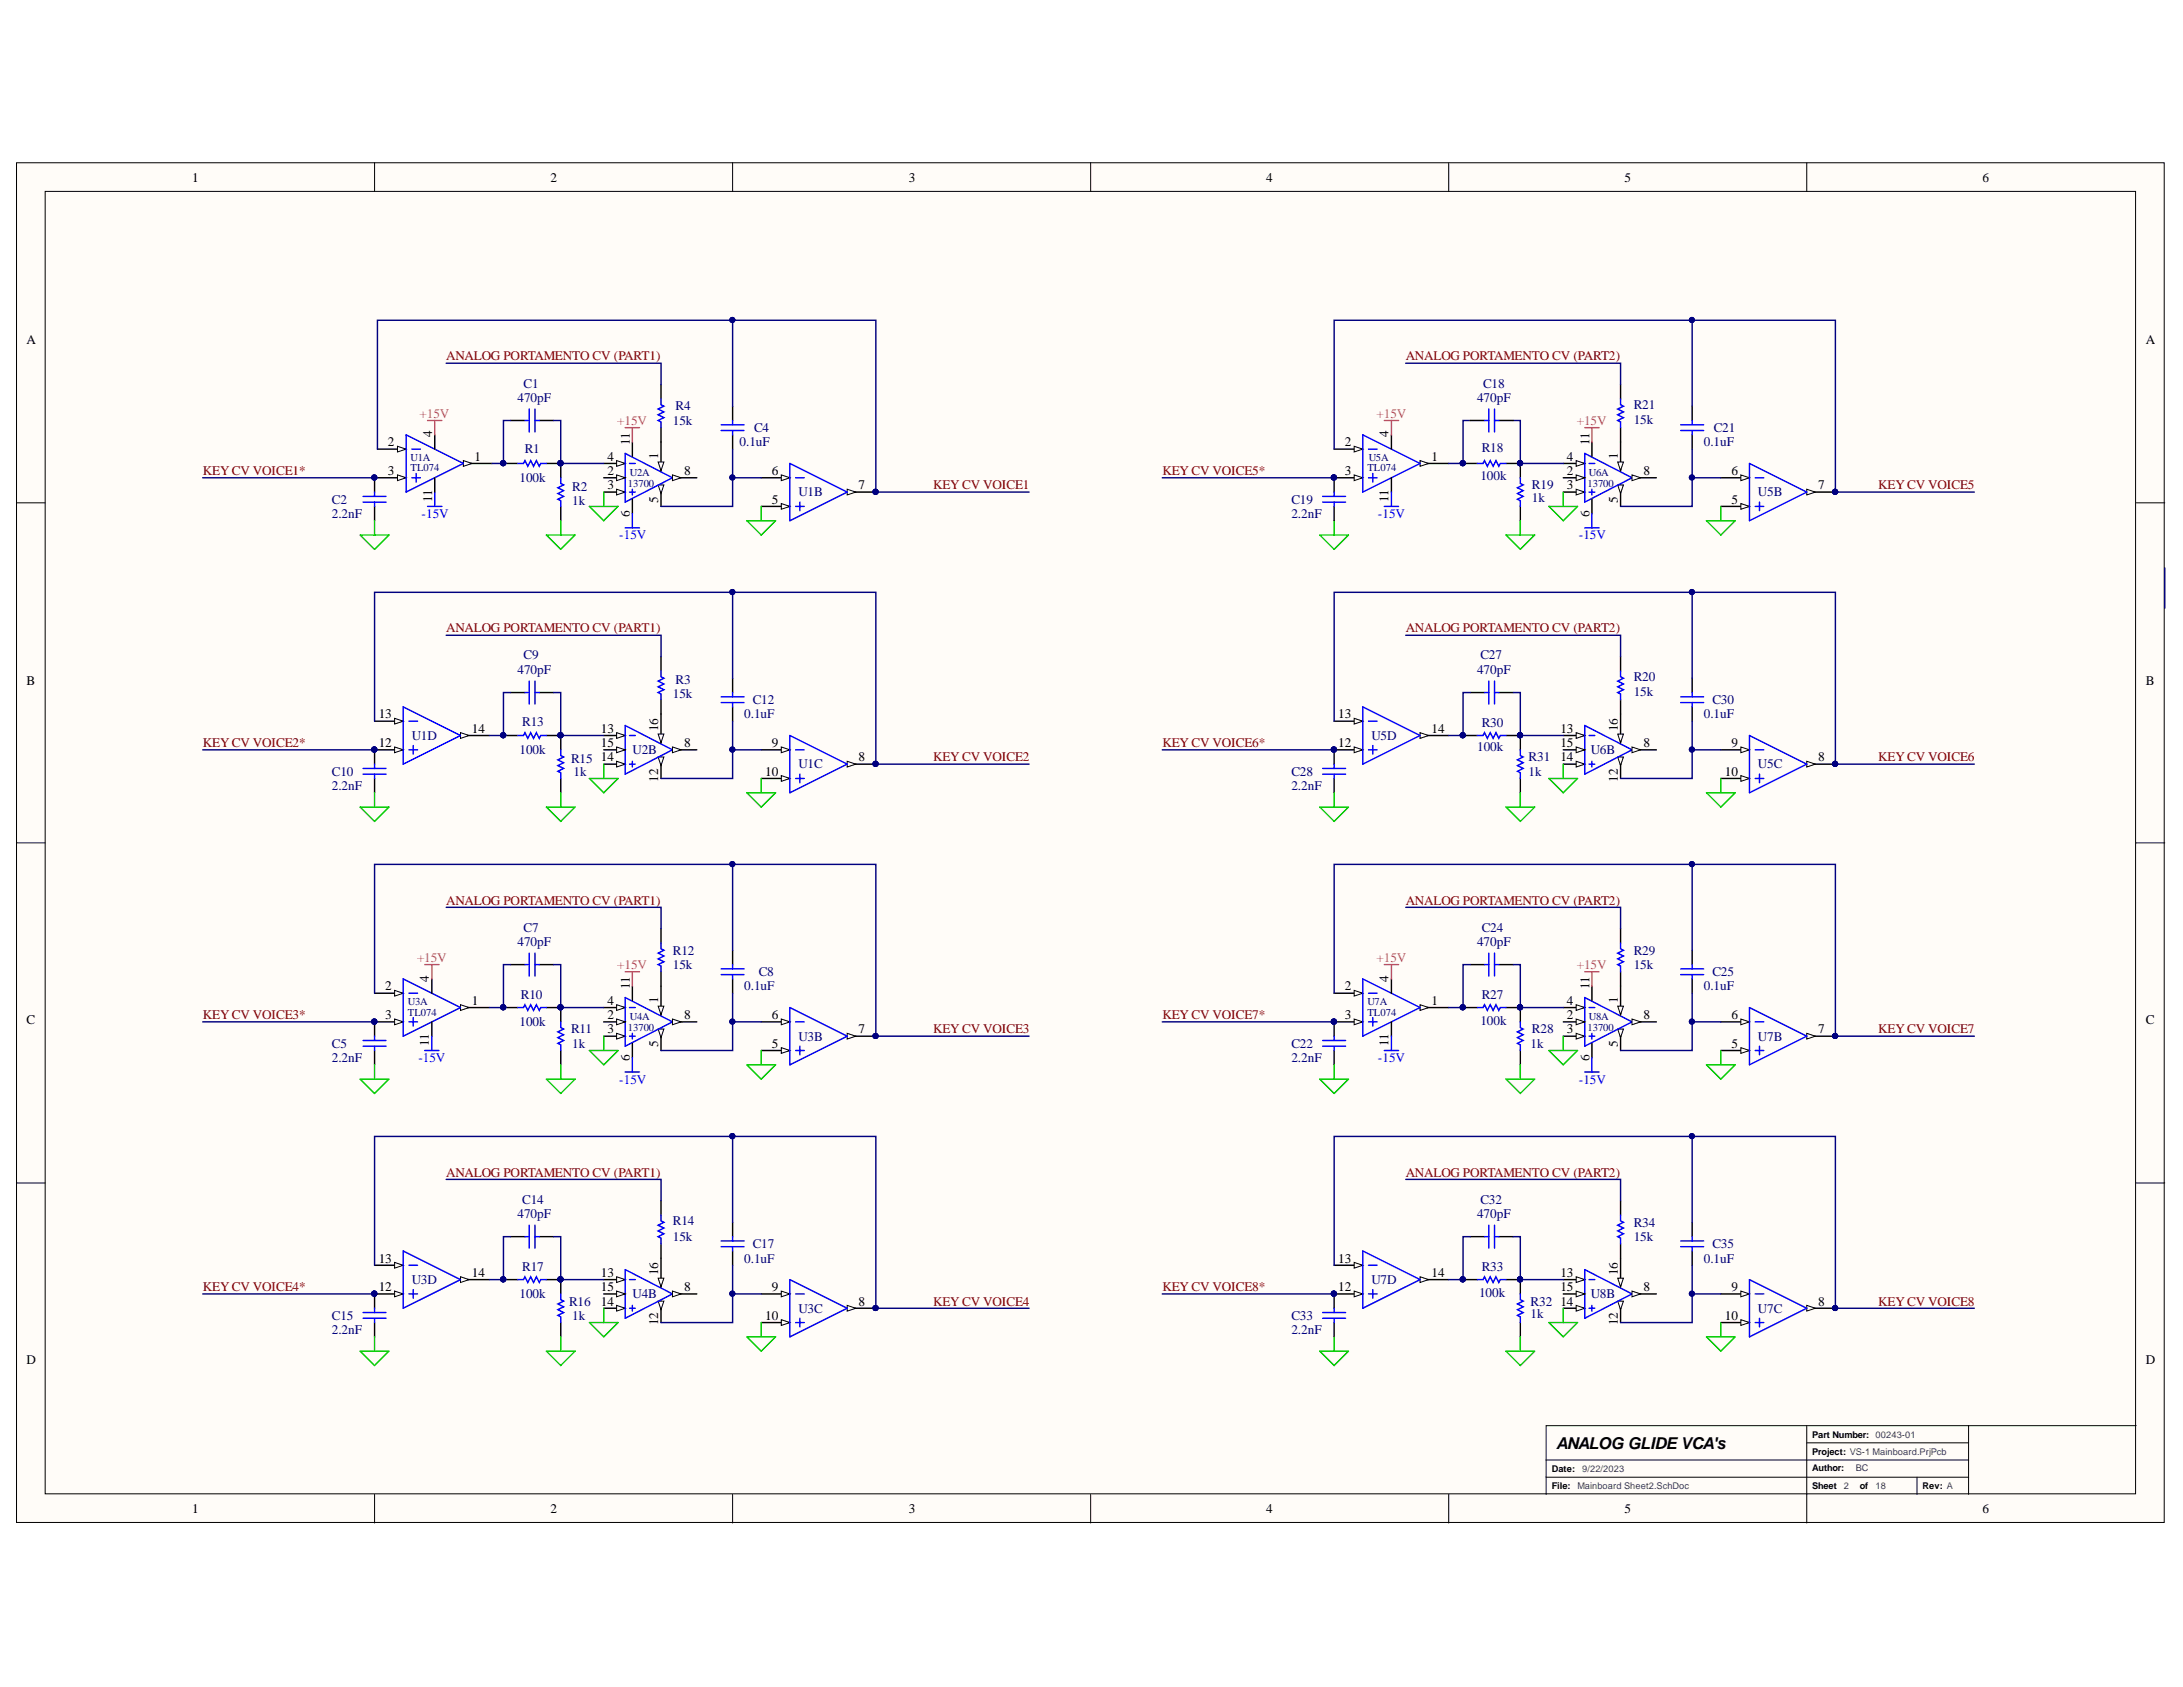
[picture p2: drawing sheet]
<svg xmlns="http://www.w3.org/2000/svg" width="279mm" height="216mm" viewBox="0 0 279 216" stroke-linecap="round" stroke-linejoin="round" font-family="sans-serif">
<defs><g id="words">
<text font-size="2.1" x="199.2" y="185.5">ANALOG GLIDEVCA's</text>
<g font-size="1.7">
<text x="24.6" y="23.3">1</text>
<text x="70.5" y="23.3">2</text>
<text x="116.3" y="23.3">3</text>
<text x="162.1" y="23.3">4</text>
<text x="207.9" y="23.3">5</text>
<text x="253.8" y="23.3">6</text>
<text x="3.4" y="44.1">A</text>
<text x="274.7" y="44.1">A</text>
<text x="49.7" y="57.1">2</text>
<text x="55.3" y="56" transform="rotate(-90 55.3 56)">4</text>
<text x="60.7" y="58.9">1</text>
<text x="77.7" y="58.9">4</text>
<text x="80.6" y="56.9" transform="rotate(-90 80.6 56.9)">11</text>
<text x="84.2" y="58.8" transform="rotate(-90 84.2 58.8)">1</text>
<text x="172.1" y="57.1">2</text>
<text x="177.7" y="56" transform="rotate(-90 177.7 56)">4</text>
<text x="183.2" y="58.9">1</text>
<text x="200.6" y="58.9">4</text>
<text x="203.4" y="56.9" transform="rotate(-90 203.4 56.9)">11</text>
<text x="207.1" y="58.8" transform="rotate(-90 207.1 58.8)">1</text>
<text x="49.7" y="60.8">3</text>
<text x="55.3" y="64.2" transform="rotate(-90 55.3 64.2)">11</text>
<text x="77.7" y="62.6">3</text>
<text x="77.7" y="60.8">2</text>
<text x="84.2" y="64.4" transform="rotate(-90 84.2 64.4)">5</text>
<text x="87.5" y="60.8">8</text>
<text x="98.8" y="60.8">6</text>
<text x="98.8" y="64.4">5</text>
<text x="109.9" y="62.6">7</text>
<text x="172.1" y="60.8">3</text>
<text x="177.7" y="64.2" transform="rotate(-90 177.7 64.2)">11</text>
<text x="200.6" y="62.6">3</text>
<text x="200.6" y="60.8">2</text>
<text x="207.1" y="64.4" transform="rotate(-90 207.1 64.4)">5</text>
<text x="210.4" y="60.8">8</text>
<text x="221.6" y="60.8">6</text>
<text x="221.6" y="64.4">5</text>
<text x="232.7" y="62.6">7</text>
<text x="80.6" y="66.2" transform="rotate(-90 80.6 66.2)">6</text>
<text x="203.4" y="66.2" transform="rotate(-90 203.4 66.2)">6</text>
<text x="3.4" y="87.6">B</text>
<text x="274.7" y="87.6">B</text>
<text x="48.5" y="91.9">13</text>
<text x="48.5" y="95.6">12</text>
<text x="60.4" y="93.8">14</text>
<text x="76.9" y="93.8">13</text>
<text x="76.9" y="95.6">15</text>
<text x="84.2" y="93.6" transform="rotate(-90 84.2 93.6)">16</text>
<text x="87.5" y="95.6">8</text>
<text x="98.8" y="95.6">9</text>
<text x="171.3" y="91.9">13</text>
<text x="171.3" y="95.6">12</text>
<text x="183.2" y="93.8">14</text>
<text x="199.7" y="93.8">13</text>
<text x="199.7" y="95.6">15</text>
<text x="207.1" y="93.6" transform="rotate(-90 207.1 93.6)">16</text>
<text x="210.4" y="95.6">8</text>
<text x="221.6" y="95.6">9</text>
<text x="76.9" y="97.4">14</text>
<text x="84.2" y="100" transform="rotate(-90 84.2 100)">12</text>
<text x="98" y="99.3">10</text>
<text x="109.9" y="97.4">8</text>
<text x="199.7" y="97.4">14</text>
<text x="207.1" y="100" transform="rotate(-90 207.1 100)">12</text>
<text x="220.8" y="99.3">10</text>
<text x="232.7" y="97.4">8</text>
<text x="54.9" y="125.7" transform="rotate(-90 54.9 125.7)">4</text>
<text x="177.7" y="125.7" transform="rotate(-90 177.7 125.7)">4</text>
<text x="3.4" y="131.1">C</text>
<text x="49.3" y="126.8">2</text>
<text x="49.3" y="130.4">3</text>
<text x="60.4" y="128.6">1</text>
<text x="77.7" y="128.6">4</text>
<text x="77.7" y="130.4">2</text>
<text x="80.6" y="126.6" transform="rotate(-90 80.6 126.6)">11</text>
<text x="84.2" y="128.4" transform="rotate(-90 84.2 128.4)">1</text>
<text x="87.5" y="130.4">8</text>
<text x="98.8" y="130.4">6</text>
<text x="172.1" y="126.8">2</text>
<text x="172.1" y="130.4">3</text>
<text x="183.2" y="128.6">1</text>
<text x="200.6" y="128.6">4</text>
<text x="200.6" y="130.4">2</text>
<text x="203.4" y="126.6" transform="rotate(-90 203.4 126.6)">11</text>
<text x="207.1" y="128.4" transform="rotate(-90 207.1 128.4)">1</text>
<text x="210.4" y="130.4">8</text>
<text x="221.6" y="130.4">6</text>
<text x="274.7" y="131.1">C</text>
<text x="54.9" y="133.9" transform="rotate(-90 54.9 133.9)">11</text>
<text x="77.7" y="132.3">3</text>
<text x="80.6" y="135.8" transform="rotate(-90 80.6 135.8)">6</text>
<text x="84.2" y="133.9" transform="rotate(-90 84.2 133.9)">5</text>
<text x="98.8" y="134.1">5</text>
<text x="109.9" y="132.3">7</text>
<text x="177.7" y="133.9" transform="rotate(-90 177.7 133.9)">11</text>
<text x="200.6" y="132.3">3</text>
<text x="203.4" y="135.8" transform="rotate(-90 203.4 135.8)">6</text>
<text x="207.1" y="133.9" transform="rotate(-90 207.1 133.9)">5</text>
<text x="221.6" y="134.1">5</text>
<text x="232.7" y="132.3">7</text>
<text x="48.5" y="161.6">13</text>
<text x="171.3" y="161.6">13</text>
<text x="48.5" y="165.2">12</text>
<text x="60.4" y="163.4">14</text>
<text x="76.9" y="167.1">14</text>
<text x="76.9" y="163.4">13</text>
<text x="76.9" y="165.2">15</text>
<text x="84.2" y="163.2" transform="rotate(-90 84.2 163.2)">16</text>
<text x="87.5" y="165.2">8</text>
<text x="98.8" y="165.2">9</text>
<text x="109.9" y="167.1">8</text>
<text x="171.3" y="165.2">12</text>
<text x="183.2" y="163.4">14</text>
<text x="199.7" y="167.1">14</text>
<text x="199.7" y="163.4">13</text>
<text x="199.7" y="165.2">15</text>
<text x="207.1" y="163.2" transform="rotate(-90 207.1 163.2)">16</text>
<text x="210.4" y="165.2">8</text>
<text x="221.6" y="165.2">9</text>
<text x="232.7" y="167.1">8</text>
<text x="84.2" y="169.6" transform="rotate(-90 84.2 169.6)">12</text>
<text x="98" y="168.9">10</text>
<text x="207.1" y="169.6" transform="rotate(-90 207.1 169.6)">12</text>
<text x="220.8" y="168.9">10</text>
<text x="3.4" y="174.6">D</text>
<text x="274.7" y="174.6">D</text>
<text x="24.6" y="193.6">1</text>
<text x="70.5" y="193.6">2</text>
<text x="116.3" y="193.6">3</text>
<text x="162.1" y="193.6">4</text>
<text x="207.9" y="193.6">5</text>
<text x="253.8" y="193.6">6</text>
</g>
<g font-size="1.7" fill="#800000">
<text x="57.1" y="46.1">ANALOG PORTAMENTO CV (PART1)</text>
<text x="179.9" y="46.1">ANALOG PORTAMENTO CV (PART2)</text>
<text x="26" y="60.8">KEYCV VOICE1*</text>
<text x="119.4" y="62.6">KEYCV VOICE1</text>
<text x="148.8" y="60.8">KEYCV VOICE5*</text>
<text x="240.4" y="62.6">KEYCV VOICE5</text>
<text x="57.1" y="80.9">ANALOG PORTAMENTO CV (PART1)</text>
<text x="179.9" y="80.9">ANALOG PORTAMENTO CV (PART2)</text>
<text x="26" y="95.6">KEYCV VOICE2*</text>
<text x="148.8" y="95.6">KEYCV VOICE6*</text>
<text x="119.4" y="97.4">KEYCV VOICE2</text>
<text x="240.4" y="97.4">KEYCV VOICE6</text>
<text x="57.1" y="115.8">ANALOG PORTAMENTO CV (PART1)</text>
<text x="179.9" y="115.8">ANALOG PORTAMENTO CV (PART2)</text>
<text x="26" y="130.4">KEYCV VOICE3*</text>
<text x="148.8" y="130.4">KEYCV VOICE7*</text>
<text x="119.4" y="132.3">KEYCV VOICE3</text>
<text x="240.4" y="132.3">KEYCV VOICE7</text>
<text x="57.1" y="150.6">ANALOG PORTAMENTO CV (PART1)</text>
<text x="179.9" y="150.6">ANALOG PORTAMENTO CV (PART2)</text>
<text x="26" y="165.2">KEYCV VOICE4*</text>
<text x="119.4" y="167.1">KEYCV VOICE4</text>
<text x="148.8" y="165.2">KEYCV VOICE8*</text>
<text x="240.4" y="167.1">KEYCV VOICE8</text>
</g>
<g font-size="1.7" fill="#db3381">
<text x="53.7" y="53.4">+15V</text>
<text x="176.2" y="53.4">+15V</text>
<text x="79" y="54.4">+15V</text>
<text x="201.8" y="54.4">+15V</text>
<text x="53.4" y="123.1">+15V</text>
<text x="79" y="124">+15V</text>
<text x="176.2" y="123.1">+15V</text>
<text x="201.8" y="124">+15V</text>
</g>
<g font-size="1.7" fill="#000080">
<text x="66.2" y="51.4">470pF</text>
<text x="67" y="49.6">C1</text>
<text x="86.4" y="52.5">R4</text>
<text x="189.1" y="51.4">470pF</text>
<text x="189.8" y="49.6">C18</text>
<text x="209.1" y="52.3">R21</text>
<text x="67.2" y="58">R1</text>
<text x="86.1" y="54.4">15k</text>
<text x="94.7" y="57.1">0.1uF</text>
<text x="96.5" y="55.3">C4</text>
<text x="189.6" y="57.8">R18</text>
<text x="209.1" y="54.2">15k</text>
<text x="218.1" y="57.1">0.1uF</text>
<text x="219.3" y="55.3">C21</text>
<text x="42.5" y="64.4">C2</text>
<text x="66.5" y="61.7">100k</text>
<text x="73.3" y="64.6">1k</text>
<text x="73.3" y="62.8">R2</text>
<text x="102.2" y="63.5">U1B</text>
<text x="165.3" y="64.4">C19</text>
<text x="189.5" y="61.5">100k</text>
<text x="196.1" y="64.3">1k</text>
<text x="196.1" y="62.6">R19</text>
<text x="225" y="63.5">U5B</text>
<text x="42.5" y="66.3">2.2nF</text>
<text x="165.3" y="66.3">2.2nF</text>
<text x="66.2" y="86.3">470pF</text>
<text x="67" y="84.4">C9</text>
<text x="86.1" y="89.4">15k</text>
<text x="86.4" y="87.5">R3</text>
<text x="189.1" y="86.3">470pF</text>
<text x="189.5" y="84.4">C27</text>
<text x="209.1" y="89">15k</text>
<text x="209.1" y="87.2">R20</text>
<text x="52.7" y="94.7">U1D</text>
<text x="66.8" y="92.9">R13</text>
<text x="95.2" y="91.9">0.1uF</text>
<text x="96.3" y="90.1">C12</text>
<text x="175.5" y="94.7">U5D</text>
<text x="189.6" y="93">R30</text>
<text x="218.1" y="91.9">0.1uF</text>
<text x="219.2" y="90.1">C30</text>
<text x="42.5" y="101.1">2.2nF</text>
<text x="42.5" y="99.3">C10</text>
<text x="66.5" y="96.5">100k</text>
<text x="73.1" y="97.6">R15</text>
<text x="73.4" y="99.3">1k</text>
<text x="80.9" y="96.5">U2B</text>
<text x="102.2" y="98.3">U1C</text>
<text x="165.3" y="101.1">2.2nF</text>
<text x="165.3" y="99.3">C28</text>
<text x="189.1" y="96.1">100k</text>
<text x="195.6" y="99.3">1k</text>
<text x="195.6" y="97.4">R31</text>
<text x="203.6" y="96.5">U6B</text>
<text x="225" y="98.3">U5C</text>
<text x="67" y="119.2">C7</text>
<text x="189.6" y="119.2">C24</text>
<text x="66.2" y="121.1">470pF</text>
<text x="86.1" y="124">15k</text>
<text x="86.1" y="122.2">R12</text>
<text x="97.1" y="124.9">C8</text>
<text x="189.1" y="121.1">470pF</text>
<text x="209.1" y="124">15k</text>
<text x="209.1" y="122.2">R29</text>
<text x="219.2" y="124.9">C25</text>
<text x="66.5" y="131.3">100k</text>
<text x="66.7" y="127.9">R10</text>
<text x="95.2" y="126.8">0.1uF</text>
<text x="189.5" y="131.2">100k</text>
<text x="189.6" y="127.9">R27</text>
<text x="218.1" y="126.8">0.1uF</text>
<text x="42.5" y="135.9">2.2nF</text>
<text x="42.5" y="134.1">C5</text>
<text x="73.1" y="132.3">R11</text>
<text x="73.3" y="134.1">1k</text>
<text x="102.2" y="133.2">U3B</text>
<text x="165.3" y="135.9">2.2nF</text>
<text x="165.3" y="134.1">C22</text>
<text x="195.9" y="134.1">1k</text>
<text x="196.1" y="132.3">R28</text>
<text x="225" y="133.2">U7B</text>
<text x="66.2" y="155.9">470pF</text>
<text x="66.8" y="154.1">C14</text>
<text x="189.1" y="155.9">470pF</text>
<text x="189.5" y="154.1">C32</text>
<text x="86.1" y="158.8">15k</text>
<text x="86.1" y="156.8">R14</text>
<text x="95.2" y="161.6">0.1uF</text>
<text x="96.3" y="159.7">C17</text>
<text x="209.1" y="158.8">15k</text>
<text x="209.1" y="157">R34</text>
<text x="218.1" y="161.6">0.1uF</text>
<text x="219.2" y="159.7">C35</text>
<text x="52.7" y="164.3">U3D</text>
<text x="66.5" y="166.2">100k</text>
<text x="66.8" y="162.7">R17</text>
<text x="72.8" y="167.1">R16</text>
<text x="80.9" y="166.2">U4B</text>
<text x="175.5" y="164.3">U7D</text>
<text x="189.3" y="166">100k</text>
<text x="189.6" y="162.7">R33</text>
<text x="195.9" y="167.1">R32</text>
<text x="203.6" y="166.2">U8B</text>
<text x="42.5" y="170.7">2.2nF</text>
<text x="42.5" y="168.9">C15</text>
<text x="73.3" y="168.9">1k</text>
<text x="102.2" y="168">U3C</text>
<text x="165.3" y="170.7">2.2nF</text>
<text x="165.3" y="168.9">C33</text>
<text x="195.9" y="168.7">1k</text>
<text x="225" y="168">U7C</text>
</g>
<g font-size="1.7" fill="#00f">
<text x="54" y="66.3">-15V</text>
<text x="79.3" y="69">-15V</text>
<text x="176.4" y="66.3">-15V</text>
<text x="202.1" y="69">-15V</text>
<text x="53.5" y="135.9">-15V</text>
<text x="176.4" y="135.9">-15V</text>
<text x="79.3" y="138.7">-15V</text>
<text x="202.1" y="138.7">-15V</text>
</g>
<g font-size="1.4" fill="#000080">
<text x="52.5" y="59">U1A</text>
<text x="175.2" y="59">U5A</text>
<text x="52.5" y="60.3">TL074</text>
<text x="80.4" y="62.3">13700</text>
<text x="80.6" y="60.9">U2A</text>
<text x="175" y="60.3">TL074</text>
<text x="203.2" y="62.3">13700</text>
<text x="203.3" y="60.9">U6A</text>
<text x="52.2" y="130">TL074</text>
<text x="52.2" y="128.6">U3A</text>
<text x="80.4" y="131.9">13700</text>
<text x="80.6" y="130.5">U4A</text>
<text x="175" y="130">TL074</text>
<text x="175" y="128.6">U7A</text>
<text x="203.2" y="131.9">13700</text>
<text x="203.3" y="130.5">U8A</text>
</g>
<g font-size="1.2">
<text x="231.9" y="184">Part Number: 00243-01</text>
<text x="198.6" y="188.4">Date:</text>
<text x="198.6" y="190.6">File:</text>
<text x="231.9" y="190.6">Sheet</text>
<text x="231.9" y="188.3">Author:</text>
<text x="231.9" y="186.2">Project: VS-1 Mainboard.PrjPcb</text>
<text x="238" y="190.6">of</text>
<text x="246.1" y="190.6">Rev: A</text>
</g>
<g font-size="1.2" fill="#434343">
<text x="201.9" y="190.6">Mainboard Sheet2.SchDoc</text>
<text x="202.5" y="188.4">9/22/2023</text>
<text x="236" y="190.6">2</text>
<text x="237.5" y="188.3">BC</text>
<text x="240.1" y="190.6">18</text>
</g>
</g></defs>
<g fill="#fffcf8" stroke="#000" stroke-width=".13">
<path d="M2.1 20.8h274.9v174h-274.9z"/>
<path d="M5.8 24.5h267.5v166.7h-267.5z"/>
</g>
<g fill="none" stroke="#000" stroke-width=".13">
<path d="M47.9 20.8v3.7M93.8 20.8v3.7M139.6 20.8v3.7M185.4 20.8v3.7M231.2 20.8v3.7M2.1 64.4h3.7M273.4 64.4h3.7M2.1 107.9h3.7M273.4 107.9h3.7M2.1 151.4h3.7M273.4 151.4h3.7M47.9 191.3v3.6"/>
<path d="M93.8 191.3v3.6M139.6 191.3v3.6M185.4 191.3v3.6M197.9 189.1h54.1M197.9 186.9h54.1M231.2 182.5v12.4M231.2 184.7h20.8M245.4 189.1v2.2M252 182.5h-54.1v8.8M273.4 182.5h-21.4v8.8"/>
</g>
<path d="M93.8 52v1.8M93.8 55.6v1.9M77.3 63h2.7M93.8 86.8v1.8M93.8 90.5v1.8" fill="none" stroke="#000" stroke-width=".18"/>
<path d="M92.3 55.1h2.9M92.3 54.4h2.9M93.8 53.8v.6M93.8 55.1v.5M92.3 89.9h2.9M92.3 89.2h2.9M93.8 88.6v.6M93.8 89.9v.6" fill="none" stroke="#00f" stroke-width=".18"/>
<path d="M78.9 62.6l1.1 .4-1.1 .3z" fill="#fffcf8"/>
<path d="M78.9 62.6l1.1 .4-1.1 .3z" fill="none" stroke="#000" stroke-width=".13"/>
<path d="M77.3 59.3h2.7" fill="none" stroke="#000" stroke-width=".18"/>
<path d="M78.9 58.9l1.1 .4-1.1 .4z" fill="#fffcf8"/>
<path d="M78.9 58.9l1.1 .4-1.1 .4z" fill="none" stroke="#000" stroke-width=".13"/>
<path d="M84.6 62.1v2.7" fill="none" stroke="#000" stroke-width=".18"/>
<path d="M84.2 62.1h.8l-.4 1.1z" fill="#fffcf8"/>
<path d="M84.2 62.1h.8l-.4 1.1z" fill="none" stroke="#000" stroke-width=".13"/>
<path d="M80 58l6.1 3.1-6.1 3.2z" fill="none" stroke="#00f" stroke-width=".18"/>
<path d="M77.3 61.1h2.7" fill="none" stroke="#000" stroke-width=".18"/>
<path d="M78.9 60.8l1.1 .3-1.1 .4z" fill="#fffcf8"/>
<path d="M78.9 60.8l1.1 .3-1.1 .4z" fill="none" stroke="#000" stroke-width=".13"/>
<path d="M84.6 56.6v3.6" fill="none" stroke="#000" stroke-width=".18"/>
<path d="M84.2 59.1h.8l-.4 1.1z" fill="#fffcf8"/>
<path d="M84.2 59.1h.8l-.4 1.1z" fill="none" stroke="#000" stroke-width=".13"/>
<path d="M80.6 59.3h.7M80.6 63h.7M80.9 62.6v.7" fill="none" stroke="#00f" stroke-width=".18"/>
<path d="M86.1 61.1h3.1" fill="none" stroke="#000" stroke-width=".18"/>
<path d="M86.1 60.8l1.1 .3-1.1 .4z" fill="#fffcf8"/>
<path d="M86.1 60.8l1.1 .3-1.1 .4z" fill="none" stroke="#000" stroke-width=".13"/>
<path d="M80.9 56.6v1.8M80.9 63.9v1.8M77.3 97.8h2.7" fill="none" stroke="#000" stroke-width=".18"/>
<path d="M78.9 97.4l1.1 .4-1.1 .4z" fill="#fffcf8"/>
<path d="M78.9 97.4l1.1 .4-1.1 .4z" fill="none" stroke="#000" stroke-width=".13"/>
<path d="M77.3 94.1h2.7" fill="none" stroke="#000" stroke-width=".18"/>
<path d="M78.9 93.8l1.1 .3-1.1 .4z" fill="#fffcf8"/>
<path d="M78.9 93.8l1.1 .3-1.1 .4z" fill="none" stroke="#000" stroke-width=".13"/>
<path d="M84.6 96.9v2.7" fill="none" stroke="#000" stroke-width=".18"/>
<path d="M84.2 96.9h.8l-.4 1.1z" fill="#fffcf8"/>
<path d="M84.2 96.9h.8l-.4 1.1z" fill="none" stroke="#000" stroke-width=".13"/>
<path d="M80 92.8l6.1 3.2-6.1 3.1z" fill="none" stroke="#00f" stroke-width=".18"/>
<path d="M77.3 96h2.7" fill="none" stroke="#000" stroke-width=".18"/>
<path d="M78.9 95.6l1.1 .4-1.1 .3z" fill="#fffcf8"/>
<path d="M78.9 95.6l1.1 .4-1.1 .3z" fill="none" stroke="#000" stroke-width=".13"/>
<path d="M84.6 91.4v3.6" fill="none" stroke="#000" stroke-width=".18"/>
<path d="M84.2 93.9h.8l-.4 1.1z" fill="#fffcf8"/>
<path d="M84.2 93.9h.8l-.4 1.1z" fill="none" stroke="#000" stroke-width=".13"/>
<path d="M80.6 94.1h.7M80.6 97.8h.7M80.9 97.4v.8" fill="none" stroke="#00f" stroke-width=".18"/>
<path d="M86.1 96h3.1" fill="none" stroke="#000" stroke-width=".18"/>
<path d="M86.1 95.6l1.1 .4-1.1 .3z" fill="#fffcf8"/>
<path d="M86.1 95.6l1.1 .4-1.1 .3z" fill="none" stroke="#000" stroke-width=".13"/>
<path d="M216.6 52v1.8M216.6 55.6v1.9M200.1 63h2.7M216.6 86.8v1.8M216.6 90.5v1.8" fill="none" stroke="#000" stroke-width=".18"/>
<path d="M215.1 55.1h2.9M215.1 54.4h2.9M216.6 53.8v.6M216.6 55.1v.5M215.1 89.9h2.9M215.1 89.2h2.9M216.6 88.6v.6M216.6 89.9v.6" fill="none" stroke="#00f" stroke-width=".18"/>
<path d="M201.7 62.6l1.1 .4-1.1 .3z" fill="#fffcf8"/>
<path d="M201.7 62.6l1.1 .4-1.1 .3z" fill="none" stroke="#000" stroke-width=".13"/>
<path d="M200.1 59.3h2.7" fill="none" stroke="#000" stroke-width=".18"/>
<path d="M201.7 58.9l1.1 .4-1.1 .4z" fill="#fffcf8"/>
<path d="M201.7 58.9l1.1 .4-1.1 .4z" fill="none" stroke="#000" stroke-width=".13"/>
<path d="M207.4 62.1v2.7" fill="none" stroke="#000" stroke-width=".18"/>
<path d="M207 62.1h.8l-.4 1.1z" fill="#fffcf8"/>
<path d="M207 62.1h.8l-.4 1.1z" fill="none" stroke="#000" stroke-width=".13"/>
<path d="M202.8 58l6.1 3.1-6.1 3.2z" fill="none" stroke="#00f" stroke-width=".18"/>
<path d="M200.1 61.1h2.7" fill="none" stroke="#000" stroke-width=".18"/>
<path d="M201.7 60.8l1.1 .3-1.1 .4z" fill="#fffcf8"/>
<path d="M201.7 60.8l1.1 .3-1.1 .4z" fill="none" stroke="#000" stroke-width=".13"/>
<path d="M207.4 56.6v3.6" fill="none" stroke="#000" stroke-width=".18"/>
<path d="M207 59.1h.8l-.4 1.1z" fill="#fffcf8"/>
<path d="M207 59.1h.8l-.4 1.1z" fill="none" stroke="#000" stroke-width=".13"/>
<path d="M203.4 59.3h.7M203.4 63h.7M203.7 62.6v.7" fill="none" stroke="#00f" stroke-width=".18"/>
<path d="M208.9 61.1h3.1" fill="none" stroke="#000" stroke-width=".18"/>
<path d="M208.9 60.8l1.1 .3-1.1 .4z" fill="#fffcf8"/>
<path d="M208.9 60.8l1.1 .3-1.1 .4z" fill="none" stroke="#000" stroke-width=".13"/>
<path d="M203.7 56.6v1.8M203.7 63.9v1.8M200.1 97.8h2.7" fill="none" stroke="#000" stroke-width=".18"/>
<path d="M201.7 97.4l1.1 .4-1.1 .4z" fill="#fffcf8"/>
<path d="M201.7 97.4l1.1 .4-1.1 .4z" fill="none" stroke="#000" stroke-width=".13"/>
<path d="M200.1 94.1h2.7" fill="none" stroke="#000" stroke-width=".18"/>
<path d="M201.7 93.8l1.1 .3-1.1 .4z" fill="#fffcf8"/>
<path d="M201.7 93.8l1.1 .3-1.1 .4z" fill="none" stroke="#000" stroke-width=".13"/>
<path d="M207.4 96.9v2.7" fill="none" stroke="#000" stroke-width=".18"/>
<path d="M207 96.9h.8l-.4 1.1z" fill="#fffcf8"/>
<path d="M207 96.9h.8l-.4 1.1z" fill="none" stroke="#000" stroke-width=".13"/>
<path d="M202.8 92.8l6.1 3.2-6.1 3.1z" fill="none" stroke="#00f" stroke-width=".18"/>
<path d="M200.1 96h2.7" fill="none" stroke="#000" stroke-width=".18"/>
<path d="M201.7 95.6l1.1 .4-1.1 .3z" fill="#fffcf8"/>
<path d="M201.7 95.6l1.1 .4-1.1 .3z" fill="none" stroke="#000" stroke-width=".13"/>
<path d="M207.4 91.4v3.6" fill="none" stroke="#000" stroke-width=".18"/>
<path d="M207 93.9h.8l-.4 1.1z" fill="#fffcf8"/>
<path d="M207 93.9h.8l-.4 1.1z" fill="none" stroke="#000" stroke-width=".13"/>
<path d="M203.4 94.1h.7M203.4 97.8h.7M203.7 97.4v.8" fill="none" stroke="#00f" stroke-width=".18"/>
<path d="M208.9 96h3.1" fill="none" stroke="#000" stroke-width=".18"/>
<path d="M208.9 95.6l1.1 .4-1.1 .3z" fill="#fffcf8"/>
<path d="M208.9 95.6l1.1 .4-1.1 .3z" fill="none" stroke="#000" stroke-width=".13"/>
<g fill="none" stroke="#000" stroke-width=".18">
<path d="M65.4 53.8h1.8M69 53.8h1.9M47.9 61.1v1.9M47.9 64.8v1.8M47.9 96v1.8M47.9 99.6v1.9M170.8 96v1.8M170.8 99.6v1.9M188.2 88.6h1.8M191.8 88.6h1.9M77.3 132.6h2.7M93.8 121.6v1.8"/>
<path d="M93.8 125.3v1.8M93.8 156.4v1.9M93.8 160.1v1.8"/>
</g>
<g fill="#000080" stroke="#000080" stroke-width=".13">
<circle cx="47.9" cy="95.9" r=".33"/>
<circle cx="47.9" cy="61.1" r=".33"/>
<circle cx="170.7" cy="95.9" r=".33"/>
</g>
<g fill="none" stroke="#00f" stroke-width=".18">
<path d="M67.2 53.8h.5M67.7 52.3v3M68.5 52.3v3M68.5 53.8h.5M46.5 64.3h2.9M46.5 63.5h2.9M47.9 63v.5M47.9 64.3v.5M46.5 99.1h2.9M46.5 98.3h2.9M47.9 97.8v.5M47.9 99.1v.5"/>
<path d="M169.3 99.1h2.9M169.3 98.3h2.9M170.8 97.8v.5M170.8 99.1v.5M190 88.6h.6M190.6 87.2v2.9M191.3 87.2v2.9M191.3 88.6h.5M92.3 124.7h2.9M92.3 124h2.9M93.8 123.4v.6M93.8 124.7v.6"/>
<path d="M92.3 159.5h2.9M92.3 158.8h2.9M93.8 158.3v.5M93.8 159.5v.6"/>
</g>
<path d="M78.9 132.2l1.1 .4-1.1 .4z" fill="#fffcf8"/>
<path d="M78.9 132.2l1.1 .4-1.1 .4z" fill="none" stroke="#000" stroke-width=".13"/>
<path d="M77.3 128.9h2.7" fill="none" stroke="#000" stroke-width=".18"/>
<path d="M78.9 128.6l1.1 .3-1.1 .4z" fill="#fffcf8"/>
<path d="M78.9 128.6l1.1 .3-1.1 .4z" fill="none" stroke="#000" stroke-width=".13"/>
<path d="M84.6 131.7v2.7" fill="none" stroke="#000" stroke-width=".18"/>
<path d="M84.2 131.7h.8l-.4 1.1z" fill="#fffcf8"/>
<path d="M84.2 131.7h.8l-.4 1.1z" fill="none" stroke="#000" stroke-width=".13"/>
<path d="M80 127.7l6.1 3.1-6.1 3.1z" fill="none" stroke="#00f" stroke-width=".18"/>
<path d="M77.3 130.8h2.7" fill="none" stroke="#000" stroke-width=".18"/>
<path d="M78.9 130.4l1.1 .4-1.1 .3z" fill="#fffcf8"/>
<path d="M78.9 130.4l1.1 .4-1.1 .3z" fill="none" stroke="#000" stroke-width=".13"/>
<path d="M84.6 126.2v3.7" fill="none" stroke="#000" stroke-width=".18"/>
<path d="M84.2 128.8h.8l-.4 1.1z" fill="#fffcf8"/>
<path d="M84.2 128.8h.8l-.4 1.1z" fill="none" stroke="#000" stroke-width=".13"/>
<path d="M80.6 128.9h.7M80.6 132.6h.7M80.9 132.2v.8" fill="none" stroke="#00f" stroke-width=".18"/>
<path d="M86.1 130.8h3.1" fill="none" stroke="#000" stroke-width=".18"/>
<path d="M86.1 130.4l1.1 .4-1.1 .3z" fill="#fffcf8"/>
<path d="M86.1 130.4l1.1 .4-1.1 .3z" fill="none" stroke="#000" stroke-width=".13"/>
<path d="M80.9 126.2v1.8M80.9 133.5v1.9M77.3 167.4h2.7" fill="none" stroke="#000" stroke-width=".18"/>
<path d="M78.9 167.1l1.1 .3-1.1 .4z" fill="#fffcf8"/>
<path d="M78.9 167.1l1.1 .3-1.1 .4z" fill="none" stroke="#000" stroke-width=".13"/>
<path d="M77.3 163.8h2.7" fill="none" stroke="#000" stroke-width=".18"/>
<path d="M78.9 163.4l1.1 .4-1.1 .3z" fill="#fffcf8"/>
<path d="M78.9 163.4l1.1 .4-1.1 .3z" fill="none" stroke="#000" stroke-width=".13"/>
<path d="M84.6 166.5v2.8" fill="none" stroke="#000" stroke-width=".18"/>
<path d="M84.2 166.5h.8l-.4 1.1z" fill="#fffcf8"/>
<path d="M84.2 166.5h.8l-.4 1.1z" fill="none" stroke="#000" stroke-width=".13"/>
<path d="M80 162.5l6.1 3.1-6.1 3.1z" fill="none" stroke="#00f" stroke-width=".18"/>
<path d="M77.3 165.6h2.7" fill="none" stroke="#000" stroke-width=".18"/>
<path d="M78.9 165.2l1.1 .4-1.1 .4z" fill="#fffcf8"/>
<path d="M78.9 165.2l1.1 .4-1.1 .4z" fill="none" stroke="#000" stroke-width=".13"/>
<path d="M84.6 161v3.7" fill="none" stroke="#000" stroke-width=".18"/>
<path d="M84.2 163.6h.8l-.4 1.1z" fill="#fffcf8"/>
<path d="M84.2 163.6h.8l-.4 1.1z" fill="none" stroke="#000" stroke-width=".13"/>
<path d="M80.6 163.8h.7M80.6 167.4h.7M80.9 167.1v.7" fill="none" stroke="#00f" stroke-width=".18"/>
<path d="M86.1 165.6h3.1" fill="none" stroke="#000" stroke-width=".18"/>
<path d="M86.1 165.2l1.1 .4-1.1 .4z" fill="#fffcf8"/>
<path d="M86.1 165.2l1.1 .4-1.1 .4z" fill="none" stroke="#000" stroke-width=".13"/>
<path d="M200.1 132.6h2.7M216.6 121.6v1.8M216.6 125.3v1.8M216.6 156.4v1.9M216.6 160.1v1.8" fill="none" stroke="#000" stroke-width=".18"/>
<path d="M215.1 124.7h2.9M215.1 124h2.9M216.6 123.4v.6M216.6 124.7v.6M215.1 159.5h2.9M215.1 158.8h2.9M216.6 158.3v.5M216.6 159.5v.6" fill="none" stroke="#00f" stroke-width=".18"/>
<path d="M201.7 132.2l1.1 .4-1.1 .4z" fill="#fffcf8"/>
<path d="M201.7 132.2l1.1 .4-1.1 .4z" fill="none" stroke="#000" stroke-width=".13"/>
<path d="M200.1 128.9h2.7" fill="none" stroke="#000" stroke-width=".18"/>
<path d="M201.7 128.6l1.1 .3-1.1 .4z" fill="#fffcf8"/>
<path d="M201.7 128.6l1.1 .3-1.1 .4z" fill="none" stroke="#000" stroke-width=".13"/>
<path d="M207.4 131.7v2.7" fill="none" stroke="#000" stroke-width=".18"/>
<path d="M207 131.7h.8l-.4 1.1z" fill="#fffcf8"/>
<path d="M207 131.7h.8l-.4 1.1z" fill="none" stroke="#000" stroke-width=".13"/>
<path d="M202.8 127.7l6.1 3.1-6.1 3.1z" fill="none" stroke="#00f" stroke-width=".18"/>
<path d="M200.1 130.8h2.7" fill="none" stroke="#000" stroke-width=".18"/>
<path d="M201.7 130.4l1.1 .4-1.1 .3z" fill="#fffcf8"/>
<path d="M201.7 130.4l1.1 .4-1.1 .3z" fill="none" stroke="#000" stroke-width=".13"/>
<path d="M207.4 126.2v3.7" fill="none" stroke="#000" stroke-width=".18"/>
<path d="M207 128.8h.8l-.4 1.1z" fill="#fffcf8"/>
<path d="M207 128.8h.8l-.4 1.1z" fill="none" stroke="#000" stroke-width=".13"/>
<path d="M203.4 128.9h.7M203.4 132.6h.7M203.7 132.2v.8" fill="none" stroke="#00f" stroke-width=".18"/>
<path d="M208.9 130.8h3.1" fill="none" stroke="#000" stroke-width=".18"/>
<path d="M208.9 130.4l1.1 .4-1.1 .3z" fill="#fffcf8"/>
<path d="M208.9 130.4l1.1 .4-1.1 .3z" fill="none" stroke="#000" stroke-width=".13"/>
<path d="M203.7 126.2v1.8M203.7 133.5v1.9M200.1 167.4h2.7" fill="none" stroke="#000" stroke-width=".18"/>
<path d="M201.7 167.1l1.1 .3-1.1 .4z" fill="#fffcf8"/>
<path d="M201.7 167.1l1.1 .3-1.1 .4z" fill="none" stroke="#000" stroke-width=".13"/>
<path d="M200.1 163.8h2.7" fill="none" stroke="#000" stroke-width=".18"/>
<path d="M201.7 163.4l1.1 .4-1.1 .3z" fill="#fffcf8"/>
<path d="M201.7 163.4l1.1 .4-1.1 .3z" fill="none" stroke="#000" stroke-width=".13"/>
<path d="M207.4 166.5v2.8" fill="none" stroke="#000" stroke-width=".18"/>
<path d="M207 166.5h.8l-.4 1.1z" fill="#fffcf8"/>
<path d="M207 166.5h.8l-.4 1.1z" fill="none" stroke="#000" stroke-width=".13"/>
<path d="M202.8 162.5l6.1 3.1-6.1 3.1z" fill="none" stroke="#00f" stroke-width=".18"/>
<path d="M200.1 165.6h2.7" fill="none" stroke="#000" stroke-width=".18"/>
<path d="M201.7 165.2l1.1 .4-1.1 .4z" fill="#fffcf8"/>
<path d="M201.7 165.2l1.1 .4-1.1 .4z" fill="none" stroke="#000" stroke-width=".13"/>
<path d="M207.4 161v3.7" fill="none" stroke="#000" stroke-width=".18"/>
<path d="M207 163.6h.8l-.4 1.1z" fill="#fffcf8"/>
<path d="M207 163.6h.8l-.4 1.1z" fill="none" stroke="#000" stroke-width=".13"/>
<path d="M203.4 163.8h.7M203.4 167.4h.7M203.7 167.1v.7" fill="none" stroke="#00f" stroke-width=".18"/>
<path d="M208.9 165.6h3.1" fill="none" stroke="#000" stroke-width=".18"/>
<path d="M208.9 165.2l1.1 .4-1.1 .4z" fill="#fffcf8"/>
<path d="M208.9 165.2l1.1 .4-1.1 .4z" fill="none" stroke="#000" stroke-width=".13"/>
<g fill="none" stroke="#000" stroke-width=".18">
<path d="M64.4 59.3h1.9M69.9 59.3h1.9v1.8M84.6 49.2v1.9M84.6 54.7v1.9M187.3 59.3h1.8M192.8 59.3h1.8v1.8M207.4 49.2v1.9M207.4 54.7v1.9M71.8 64.8v1.8M97.4 61.1h3.7M194.6 64.8v1.8M64.4 94.1h1.9"/>
<path d="M69.9 94.1h1.9v1.9M71.8 99.6v1.9M84.6 84.1v1.8M84.6 89.5v1.9M187.3 94.1h1.8M192.8 94.1h1.8v1.9M194.6 99.6v1.9M207.4 84.1v1.8M207.4 89.5v1.9M84.6 118.9v1.8M207.4 118.9v1.8M47.9 130.8v1.8"/>
<path d="M47.9 134.4v1.9M64.4 128.9h1.9M65.4 123.4h1.8M69 123.4h1.9M69.9 128.9h1.9v1.9M71.8 134.4v1.9M84.6 124.4v1.8M170.8 130.8v1.8M170.8 134.4v1.9M187.3 128.9h1.8M188.2 123.4h1.8M191.8 123.4h1.9"/>
<path d="M192.8 128.9h1.8v1.9M194.6 134.4v1.9M207.4 124.4v1.8M65.4 158.3h1.8M69 158.3h1.9M84.6 153.7v1.8M84.6 159.2v1.8M188.2 158.3h1.8M191.8 158.3h1.9M207.4 153.7v1.8M207.4 159.2v1.8M47.9 165.6v1.8"/>
<path d="M47.9 169.3v1.8M64.4 163.8h1.9M69.9 163.8h1.9v1.8M71.8 169.3v1.8M170.8 165.6v1.8M170.8 169.3v1.8M187.3 163.8h1.8M192.8 163.8h1.8v1.8M194.6 169.3v1.8"/>
</g>
<g fill="#000080" stroke="#000080" stroke-width=".13">
<circle cx="47.9" cy="165.6" r=".33"/>
<circle cx="47.9" cy="130.7" r=".33"/>
<circle cx="170.7" cy="130.7" r=".33"/>
<circle cx="170.7" cy="165.6" r=".33"/>
<circle cx="71.7" cy="128.9" r=".33"/>
<circle cx="71.7" cy="163.7" r=".33"/>
<circle cx="194.5" cy="59.3" r=".33"/>
<circle cx="187.2" cy="59.3" r=".33"/>
<circle cx="194.5" cy="94.1" r=".33"/>
<circle cx="187.2" cy="94.1" r=".33"/>
<circle cx="194.5" cy="128.9" r=".33"/>
<circle cx="187.2" cy="128.9" r=".33"/>
<circle cx="194.5" cy="163.7" r=".33"/>
<circle cx="64.4" cy="128.9" r=".33"/>
<circle cx="64.4" cy="163.7" r=".33"/>
<circle cx="64.4" cy="59.3" r=".33"/>
<circle cx="71.7" cy="59.3" r=".33"/>
<circle cx="64.4" cy="94.1" r=".33"/>
<circle cx="71.7" cy="94.1" r=".33"/>
<circle cx="187.2" cy="163.7" r=".33"/>
</g>
<g fill="none" stroke="#00f" stroke-width=".18">
<path d="M66.3 59.3h.7l.2-.4 .4 .8 .3-.8 .4 .8 .4-.8 .3 .8 .2-.4h.7M84.6 51.1v.7l.4 .2-.8 .3 .8 .4-.8 .4 .8 .3-.8 .4 .4 .2v.7M189.1 59.3h.7l.2-.4 .4 .8 .3-.8 .4 .8 .4-.8 .3 .8 .2-.4h.8M207.4 51.1v.7l.4 .2-.8 .3 .8 .4-.8 .4 .8 .3-.8 .4 .4 .2v.7M54.7 64.8h1.9M55.6 63v1.8M71.8 61.1v.8l.3 .2-.7 .3 .7 .4-.7 .4 .7 .3-.7 .4 .4 .2v.7M194.6 61.1v.8l.3 .2-.7 .3 .7 .4-.7 .4 .7 .3-.7 .4 .4 .2v.7M66.3 94.1h.7l.2-.3 .4 .7 .3-.7 .4 .7 .4-.7 .3 .7 .2-.4h.7M71.8 96v.7l.3 .2-.7 .3 .7 .4-.7 .4 .7 .3-.7 .4 .4 .2v.7M84.6 85.9v.7l.4 .2-.8 .4 .8 .3-.8 .4 .8 .4-.8 .3 .4 .2v.7M189.1 94.1h.7l.2-.3 .4 .7 .3-.7 .4 .7 .4-.7 .3 .7 .2-.4h.8"/>
<path d="M194.6 96v.7l.3 .2-.7 .3 .7 .4-.7 .4 .7 .3-.7 .4 .4 .2v.7M207.4 85.9v.7l.4 .2-.8 .4 .8 .3-.8 .4 .8 .4-.8 .3 .4 .2v.7M46.5 133.9h2.9M46.5 133.2h2.9M47.9 132.6v.6M47.9 133.9v.5M66.3 128.9h.7l.2-.3 .4 .7 .3-.7 .4 .7 .4-.7 .3 .7 .2-.4h.7M67.2 123.4h.5M67.7 122v2.9M68.5 122v2.9M68.5 123.4h.5M71.8 130.8v.7l.3 .2-.7 .4 .7 .3-.7 .4 .7 .4-.7 .3 .4 .2v.7"/>
<path d="M84.6 120.7v.7l.4 .2-.8 .4 .8 .3-.8 .4 .8 .4-.8 .3 .4 .2v.8M169.3 133.9h2.9M169.3 133.2h2.9M170.8 132.6v.6M170.8 133.9v.5M189.1 128.9h.7l.2-.3 .4 .7 .3-.7 .4 .7 .4-.7 .3 .7 .2-.4h.8M190 123.4h.6M190.6 122v2.9M191.3 123.4h.5M191.3 122v2.9M194.6 130.8v.7l.3 .2-.7 .4 .7 .3-.7 .4 .7 .4-.7 .3 .4 .2v.7M207.4 120.7v.7l.4 .2-.8 .4 .8 .3-.8 .4 .8 .4-.8 .3 .4 .2v.8"/>
<path d="M67.2 158.3h.5M67.7 156.8v2.9M68.5 156.8v2.9M68.5 158.3h.5M84.6 155.5v.8l.4 .1-.8 .4 .8 .4-.8 .3 .8 .4-.8 .4 .4 .1v.8M190 158.3h.6M190.6 156.8v2.9M191.3 158.3h.5M191.3 156.8v2.9M207.4 155.5v.8l.4 .1-.8 .4 .8 .4-.8 .3 .8 .4-.8 .4 .4 .1v.8M46.5 168.7h2.9M46.5 168h2.9"/>
<path d="M47.9 167.4v.6M47.9 168.7v.6M66.3 163.8h.7l.2-.4 .4 .7 .3-.7 .4 .7 .4-.7 .3 .7 .2-.3h.7M71.8 165.6v.7l.3 .2-.7 .4 .7 .3-.7 .4 .7 .4-.7 .3 .4 .2v.8M169.3 168.7h2.9M169.3 168h2.9M170.8 167.4v.6M170.8 168.7v.6M189.1 163.8h.7l.2-.4 .4 .7 .3-.7 .4 .7 .4-.7 .3 .7 .2-.3h.8M194.6 165.6v.7l.3 .2-.7 .4 .7 .3-.7 .4 .7 .4-.7 .3 .4 .2v.8"/>
</g>
<path d="M100 60.8l1.1 .3-1.1 .4z" fill="#fffcf8"/>
<path d="M100 60.8l1.1 .3-1.1 .4z" fill="none" stroke="#000" stroke-width=".13"/>
<path d="M97.4 64.8h3.7" fill="none" stroke="#000" stroke-width=".18"/>
<path d="M100 64.4l1.1 .4-1.1 .4z" fill="#fffcf8"/>
<path d="M100 64.4l1.1 .4-1.1 .4z" fill="none" stroke="#000" stroke-width=".13"/>
<path d="M108.4 63h3.7" fill="none" stroke="#000" stroke-width=".18"/>
<path d="M108.4 62.6l1.1 .4-1.1 .3z" fill="#fffcf8"/>
<path d="M108.4 62.6l1.1 .4-1.1 .3z" fill="none" stroke="#000" stroke-width=".13"/>
<circle cx="112.1" cy="62.9" r=".33" fill="#000080" stroke="#000080" stroke-width=".13"/>
<path d="M101.1 59.3l7.3 3.7-7.3 3.6zM101.8 61.1h1.1M101.8 64.8h1.1M102.4 64.3v1.1" fill="none" stroke="#00f" stroke-width=".18"/>
<path d="M48.3 57.5h3.7" fill="none" stroke="#000" stroke-width=".18"/>
<path d="M50.9 57.1l1.1 .4-1.1 .3z" fill="#fffcf8"/>
<path d="M50.9 57.1l1.1 .4-1.1 .3z" fill="none" stroke="#000" stroke-width=".13"/>
<path d="M48.3 61.1h3.7" fill="none" stroke="#000" stroke-width=".18"/>
<path d="M50.9 60.8l1.1 .3-1.1 .4z" fill="#fffcf8"/>
<path d="M50.9 60.8l1.1 .3-1.1 .4z" fill="none" stroke="#000" stroke-width=".13"/>
<path d="M59.3 59.3h3.7" fill="none" stroke="#000" stroke-width=".18"/>
<path d="M59.3 58.9l1.1 .4-1.1 .4z" fill="#fffcf8"/>
<path d="M59.3 58.9l1.1 .4-1.1 .4z" fill="none" stroke="#000" stroke-width=".13"/>
<path d="M52 55.6l7.3 3.7-7.3 3.7zM52.7 57.5h1.1M52.7 61.1h1.1M53.3 60.6v1.1" fill="none" stroke="#00f" stroke-width=".18"/>
<path d="M55.6 55.6v1.9M55.6 61.1v1.9M97.4 96h3.7" fill="none" stroke="#000" stroke-width=".18"/>
<path d="M100 95.6l1.1 .4-1.1 .3z" fill="#fffcf8"/>
<path d="M100 95.6l1.1 .4-1.1 .3z" fill="none" stroke="#000" stroke-width=".13"/>
<path d="M97.4 99.6h3.7" fill="none" stroke="#000" stroke-width=".18"/>
<path d="M100 99.3l1.1 .3-1.1 .4z" fill="#fffcf8"/>
<path d="M100 99.3l1.1 .3-1.1 .4z" fill="none" stroke="#000" stroke-width=".13"/>
<path d="M108.4 97.8h3.7" fill="none" stroke="#000" stroke-width=".18"/>
<path d="M108.4 97.4l1.1 .4-1.1 .4z" fill="#fffcf8"/>
<path d="M108.4 97.4l1.1 .4-1.1 .4z" fill="none" stroke="#000" stroke-width=".13"/>
<circle cx="112.1" cy="97.8" r=".33" fill="#000080" stroke="#000080" stroke-width=".13"/>
<path d="M101.1 94.1l7.3 3.7-7.3 3.7zM101.8 96h1.1M101.8 99.6h1.1M102.4 99.1v1.1" fill="none" stroke="#00f" stroke-width=".18"/>
<path d="M47.9 92.3h3.7" fill="none" stroke="#000" stroke-width=".18"/>
<path d="M50.5 91.9l1.1 .4-1.1 .4z" fill="#fffcf8"/>
<path d="M50.5 91.9l1.1 .4-1.1 .4z" fill="none" stroke="#000" stroke-width=".13"/>
<path d="M47.9 96h3.7" fill="none" stroke="#000" stroke-width=".18"/>
<path d="M50.5 95.6l1.1 .4-1.1 .3z" fill="#fffcf8"/>
<path d="M50.5 95.6l1.1 .4-1.1 .3z" fill="none" stroke="#000" stroke-width=".13"/>
<circle cx="47.9" cy="95.9" r=".33" fill="#000080" stroke="#000080" stroke-width=".13"/>
<path d="M58.9 94.1h3.7" fill="none" stroke="#000" stroke-width=".18"/>
<path d="M58.9 93.8l1.1 .3-1.1 .4z" fill="#fffcf8"/>
<path d="M58.9 93.8l1.1 .3-1.1 .4z" fill="none" stroke="#000" stroke-width=".13"/>
<path d="M51.6 90.5l7.3 3.6-7.3 3.7zM52.3 92.3h1.1M52.3 96h1.1M52.9 95.4v1.1" fill="none" stroke="#00f" stroke-width=".18"/>
<circle cx="47.9" cy="95.9" r=".33" fill="#000080" stroke="#000080" stroke-width=".13"/>
<path d="M97.4 130.8h3.7" fill="none" stroke="#000" stroke-width=".18"/>
<path d="M100 130.4l1.1 .4-1.1 .3z" fill="#fffcf8"/>
<path d="M100 130.4l1.1 .4-1.1 .3z" fill="none" stroke="#000" stroke-width=".13"/>
<path d="M97.4 134.4h3.7" fill="none" stroke="#000" stroke-width=".18"/>
<path d="M100 134.1l1.1 .3-1.1 .4z" fill="#fffcf8"/>
<path d="M100 134.1l1.1 .3-1.1 .4z" fill="none" stroke="#000" stroke-width=".13"/>
<path d="M108.4 132.6h3.7" fill="none" stroke="#000" stroke-width=".18"/>
<path d="M108.4 132.2l1.1 .4-1.1 .4z" fill="#fffcf8"/>
<path d="M108.4 132.2l1.1 .4-1.1 .4z" fill="none" stroke="#000" stroke-width=".13"/>
<circle cx="112.1" cy="132.6" r=".33" fill="#000080" stroke="#000080" stroke-width=".13"/>
<path d="M101.1 128.9l7.3 3.7-7.3 3.7zM101.8 130.8h1.1M101.8 134.4h1.1M102.4 133.9v1.1" fill="none" stroke="#00f" stroke-width=".18"/>
<path d="M47.9 127.1h3.7" fill="none" stroke="#000" stroke-width=".18"/>
<path d="M50.5 126.7l1.1 .4-1.1 .4z" fill="#fffcf8"/>
<path d="M50.5 126.7l1.1 .4-1.1 .4z" fill="none" stroke="#000" stroke-width=".13"/>
<path d="M47.9 130.8h3.7" fill="none" stroke="#000" stroke-width=".18"/>
<path d="M50.5 130.4l1.1 .4-1.1 .3z" fill="#fffcf8"/>
<path d="M50.5 130.4l1.1 .4-1.1 .3z" fill="none" stroke="#000" stroke-width=".13"/>
<circle cx="47.9" cy="130.7" r=".33" fill="#000080" stroke="#000080" stroke-width=".13"/>
<path d="M58.9 128.9h3.7" fill="none" stroke="#000" stroke-width=".18"/>
<path d="M58.9 128.6l1.1 .3-1.1 .4z" fill="#fffcf8"/>
<path d="M58.9 128.6l1.1 .3-1.1 .4z" fill="none" stroke="#000" stroke-width=".13"/>
<path d="M51.6 125.3l7.3 3.6-7.3 3.7zM52.3 127.1h1.1M52.3 130.8h1.1M52.9 130.2v1.1" fill="none" stroke="#00f" stroke-width=".18"/>
<path d="M55.3 125.3v1.8M55.3 130.8v1.8M97.4 165.6h3.7" fill="none" stroke="#000" stroke-width=".18"/>
<circle cx="47.9" cy="130.7" r=".33" fill="#000080" stroke="#000080" stroke-width=".13"/>
<path d="M100 165.2l1.1 .4-1.1 .4z" fill="#fffcf8"/>
<path d="M100 165.2l1.1 .4-1.1 .4z" fill="none" stroke="#000" stroke-width=".13"/>
<path d="M97.4 169.3h3.7" fill="none" stroke="#000" stroke-width=".18"/>
<path d="M100 168.9l1.1 .4-1.1 .3z" fill="#fffcf8"/>
<path d="M100 168.9l1.1 .4-1.1 .3z" fill="none" stroke="#000" stroke-width=".13"/>
<path d="M108.4 167.4h3.7" fill="none" stroke="#000" stroke-width=".18"/>
<path d="M108.4 167.1l1.1 .3-1.1 .4z" fill="#fffcf8"/>
<path d="M108.4 167.1l1.1 .3-1.1 .4z" fill="none" stroke="#000" stroke-width=".13"/>
<circle cx="112.1" cy="167.4" r=".33" fill="#000080" stroke="#000080" stroke-width=".13"/>
<path d="M101.1 163.8l7.3 3.6-7.3 3.7zM101.8 165.6h1.1M101.8 169.3h1.1M102.4 168.7v1.1" fill="none" stroke="#00f" stroke-width=".18"/>
<path d="M47.9 161.9h3.7" fill="none" stroke="#000" stroke-width=".18"/>
<path d="M50.5 161.6l1.1 .3-1.1 .4z" fill="#fffcf8"/>
<path d="M50.5 161.6l1.1 .3-1.1 .4z" fill="none" stroke="#000" stroke-width=".13"/>
<path d="M47.9 165.6h3.7" fill="none" stroke="#000" stroke-width=".18"/>
<path d="M50.5 165.2l1.1 .4-1.1 .4z" fill="#fffcf8"/>
<path d="M50.5 165.2l1.1 .4-1.1 .4z" fill="none" stroke="#000" stroke-width=".13"/>
<circle cx="47.9" cy="165.6" r=".33" fill="#000080" stroke="#000080" stroke-width=".13"/>
<path d="M58.9 163.8h3.7" fill="none" stroke="#000" stroke-width=".18"/>
<path d="M58.9 163.4l1.1 .4-1.1 .3z" fill="#fffcf8"/>
<path d="M58.9 163.4l1.1 .4-1.1 .3z" fill="none" stroke="#000" stroke-width=".13"/>
<path d="M51.6 160.1l7.3 3.7-7.3 3.6zM52.3 161.9h1.1M52.3 165.6h1.1M52.9 165v1.1" fill="none" stroke="#00f" stroke-width=".18"/>
<circle cx="47.9" cy="165.6" r=".33" fill="#000080" stroke="#000080" stroke-width=".13"/>
<path d="M220.2 61.1h3.7" fill="none" stroke="#000" stroke-width=".18"/>
<path d="M222.8 60.8l1.1 .3-1.1 .4z" fill="#fffcf8"/>
<path d="M222.8 60.8l1.1 .3-1.1 .4z" fill="none" stroke="#000" stroke-width=".13"/>
<path d="M220.2 64.8h3.7" fill="none" stroke="#000" stroke-width=".18"/>
<path d="M222.8 64.4l1.1 .4-1.1 .4z" fill="#fffcf8"/>
<path d="M222.8 64.4l1.1 .4-1.1 .4z" fill="none" stroke="#000" stroke-width=".13"/>
<path d="M231.2 63h3.7" fill="none" stroke="#000" stroke-width=".18"/>
<path d="M231.2 62.6l1.1 .4-1.1 .3z" fill="#fffcf8"/>
<path d="M231.2 62.6l1.1 .4-1.1 .3z" fill="none" stroke="#000" stroke-width=".13"/>
<circle cx="234.9" cy="62.9" r=".33" fill="#000080" stroke="#000080" stroke-width=".13"/>
<path d="M223.9 59.3l7.3 3.7-7.3 3.6zM224.6 61.1h1.1M224.6 64.8h1.1M225.2 64.3v1.1" fill="none" stroke="#00f" stroke-width=".18"/>
<path d="M170.8 57.5h3.6" fill="none" stroke="#000" stroke-width=".18"/>
<path d="M173.3 57.1l1.1 .4-1.1 .3z" fill="#fffcf8"/>
<path d="M173.3 57.1l1.1 .4-1.1 .3z" fill="none" stroke="#000" stroke-width=".13"/>
<path d="M170.8 61.1h3.6" fill="none" stroke="#000" stroke-width=".18"/>
<path d="M173.3 60.8l1.1 .3-1.1 .4z" fill="#fffcf8"/>
<path d="M173.3 60.8l1.1 .3-1.1 .4z" fill="none" stroke="#000" stroke-width=".13"/>
<circle cx="170.7" cy="61.1" r=".33" fill="#000080" stroke="#000080" stroke-width=".13"/>
<path d="M181.8 59.3h3.6" fill="none" stroke="#000" stroke-width=".18"/>
<path d="M181.8 58.9l1.1 .4-1.1 .4z" fill="#fffcf8"/>
<path d="M181.8 58.9l1.1 .4-1.1 .4z" fill="none" stroke="#000" stroke-width=".13"/>
<path d="M174.4 55.6l7.4 3.7-7.4 3.7zM175.2 57.5h1.1M175.2 61.1h1.1M175.7 60.6v1.1" fill="none" stroke="#00f" stroke-width=".18"/>
<path d="M178.1 55.6v1.9M178.1 61.1v1.9M220.2 96h3.7" fill="none" stroke="#000" stroke-width=".18"/>
<circle cx="170.7" cy="61.1" r=".33" fill="#000080" stroke="#000080" stroke-width=".13"/>
<path d="M222.8 95.6l1.1 .4-1.1 .3z" fill="#fffcf8"/>
<path d="M222.8 95.6l1.1 .4-1.1 .3z" fill="none" stroke="#000" stroke-width=".13"/>
<path d="M220.2 99.6h3.7" fill="none" stroke="#000" stroke-width=".18"/>
<path d="M222.8 99.3l1.1 .3-1.1 .4z" fill="#fffcf8"/>
<path d="M222.8 99.3l1.1 .3-1.1 .4z" fill="none" stroke="#000" stroke-width=".13"/>
<path d="M231.2 97.8h3.7" fill="none" stroke="#000" stroke-width=".18"/>
<path d="M231.2 97.4l1.1 .4-1.1 .4z" fill="#fffcf8"/>
<path d="M231.2 97.4l1.1 .4-1.1 .4z" fill="none" stroke="#000" stroke-width=".13"/>
<circle cx="234.9" cy="97.8" r=".33" fill="#000080" stroke="#000080" stroke-width=".13"/>
<path d="M223.9 94.1l7.3 3.7-7.3 3.7zM224.6 96h1.1M224.6 99.6h1.1M225.2 99.1v1.1" fill="none" stroke="#00f" stroke-width=".18"/>
<path d="M170.8 92.3h3.6" fill="none" stroke="#000" stroke-width=".18"/>
<path d="M173.3 91.9l1.1 .4-1.1 .4z" fill="#fffcf8"/>
<path d="M173.3 91.9l1.1 .4-1.1 .4z" fill="none" stroke="#000" stroke-width=".13"/>
<path d="M170.8 96h3.6" fill="none" stroke="#000" stroke-width=".18"/>
<path d="M173.3 95.6l1.1 .4-1.1 .3z" fill="#fffcf8"/>
<path d="M173.3 95.6l1.1 .4-1.1 .3z" fill="none" stroke="#000" stroke-width=".13"/>
<circle cx="170.7" cy="95.9" r=".33" fill="#000080" stroke="#000080" stroke-width=".13"/>
<path d="M181.8 94.1h3.6" fill="none" stroke="#000" stroke-width=".18"/>
<path d="M181.8 93.8l1.1 .3-1.1 .4z" fill="#fffcf8"/>
<path d="M181.8 93.8l1.1 .3-1.1 .4z" fill="none" stroke="#000" stroke-width=".13"/>
<path d="M174.4 90.5l7.4 3.6-7.4 3.7zM175.2 92.3h1.1M175.2 96h1.1M175.7 95.4v1.1" fill="none" stroke="#00f" stroke-width=".18"/>
<circle cx="170.7" cy="95.9" r=".33" fill="#000080" stroke="#000080" stroke-width=".13"/>
<path d="M220.2 130.8h3.7" fill="none" stroke="#000" stroke-width=".18"/>
<path d="M222.8 130.4l1.1 .4-1.1 .3z" fill="#fffcf8"/>
<path d="M222.8 130.4l1.1 .4-1.1 .3z" fill="none" stroke="#000" stroke-width=".13"/>
<path d="M220.2 134.4h3.7" fill="none" stroke="#000" stroke-width=".18"/>
<path d="M222.8 134.1l1.1 .3-1.1 .4z" fill="#fffcf8"/>
<path d="M222.8 134.1l1.1 .3-1.1 .4z" fill="none" stroke="#000" stroke-width=".13"/>
<path d="M231.2 132.6h3.7" fill="none" stroke="#000" stroke-width=".18"/>
<path d="M231.2 132.2l1.1 .4-1.1 .4z" fill="#fffcf8"/>
<path d="M231.2 132.2l1.1 .4-1.1 .4z" fill="none" stroke="#000" stroke-width=".13"/>
<circle cx="234.9" cy="132.6" r=".33" fill="#000080" stroke="#000080" stroke-width=".13"/>
<path d="M223.9 128.9l7.3 3.7-7.3 3.7zM224.6 130.8h1.1M224.6 134.4h1.1M225.2 133.9v1.1" fill="none" stroke="#00f" stroke-width=".18"/>
<path d="M170.8 127.1h3.6" fill="none" stroke="#000" stroke-width=".18"/>
<path d="M173.3 126.7l1.1 .4-1.1 .4z" fill="#fffcf8"/>
<path d="M173.3 126.7l1.1 .4-1.1 .4z" fill="none" stroke="#000" stroke-width=".13"/>
<path d="M170.8 130.8h3.6" fill="none" stroke="#000" stroke-width=".18"/>
<path d="M173.3 130.4l1.1 .4-1.1 .3z" fill="#fffcf8"/>
<path d="M173.3 130.4l1.1 .4-1.1 .3z" fill="none" stroke="#000" stroke-width=".13"/>
<circle cx="170.7" cy="130.7" r=".33" fill="#000080" stroke="#000080" stroke-width=".13"/>
<path d="M181.8 128.9h3.6" fill="none" stroke="#000" stroke-width=".18"/>
<path d="M181.8 128.6l1.1 .3-1.1 .4z" fill="#fffcf8"/>
<path d="M181.8 128.6l1.1 .3-1.1 .4z" fill="none" stroke="#000" stroke-width=".13"/>
<path d="M174.4 125.3l7.4 3.6-7.4 3.7zM175.2 127.1h1.1M175.2 130.8h1.1M175.7 130.2v1.1" fill="none" stroke="#00f" stroke-width=".18"/>
<path d="M178.1 125.3v1.8M178.1 130.8v1.8M220.2 165.6h3.7" fill="none" stroke="#000" stroke-width=".18"/>
<circle cx="170.7" cy="130.7" r=".33" fill="#000080" stroke="#000080" stroke-width=".13"/>
<path d="M222.8 165.2l1.1 .4-1.1 .4z" fill="#fffcf8"/>
<path d="M222.8 165.2l1.1 .4-1.1 .4z" fill="none" stroke="#000" stroke-width=".13"/>
<path d="M220.2 169.3h3.7" fill="none" stroke="#000" stroke-width=".18"/>
<path d="M222.8 168.9l1.1 .4-1.1 .3z" fill="#fffcf8"/>
<path d="M222.8 168.9l1.1 .4-1.1 .3z" fill="none" stroke="#000" stroke-width=".13"/>
<path d="M231.2 167.4h3.7" fill="none" stroke="#000" stroke-width=".18"/>
<path d="M231.2 167.1l1.1 .3-1.1 .4z" fill="#fffcf8"/>
<path d="M231.2 167.1l1.1 .3-1.1 .4z" fill="none" stroke="#000" stroke-width=".13"/>
<circle cx="234.9" cy="167.4" r=".33" fill="#000080" stroke="#000080" stroke-width=".13"/>
<path d="M223.9 163.8l7.3 3.6-7.3 3.7zM224.6 165.6h1.1M224.6 169.3h1.1M225.2 168.7v1.1" fill="none" stroke="#00f" stroke-width=".18"/>
<path d="M170.8 161.9h3.6" fill="none" stroke="#000" stroke-width=".18"/>
<path d="M173.3 161.6l1.1 .3-1.1 .4z" fill="#fffcf8"/>
<path d="M173.3 161.6l1.1 .3-1.1 .4z" fill="none" stroke="#000" stroke-width=".13"/>
<path d="M170.8 165.6h3.6" fill="none" stroke="#000" stroke-width=".18"/>
<path d="M173.3 165.2l1.1 .4-1.1 .4z" fill="#fffcf8"/>
<path d="M173.3 165.2l1.1 .4-1.1 .4z" fill="none" stroke="#000" stroke-width=".13"/>
<circle cx="170.7" cy="165.6" r=".33" fill="#000080" stroke="#000080" stroke-width=".13"/>
<path d="M181.8 163.8h3.6" fill="none" stroke="#000" stroke-width=".18"/>
<path d="M181.8 163.4l1.1 .4-1.1 .3z" fill="#fffcf8"/>
<path d="M181.8 163.4l1.1 .4-1.1 .3z" fill="none" stroke="#000" stroke-width=".13"/>
<g fill="none" stroke="#00f" stroke-width=".18">
<path d="M190 53.8h.6M190.6 52.3v3M191.3 52.3v3M191.3 53.8h.5M80 67.6h1.9M80.9 65.7v1.9M169.3 64.3h2.9M169.3 63.5h2.9M170.8 63v.5M170.8 64.3v.5M177.2 64.8h1.8M178.1 63v1.8"/>
<path d="M202.8 67.6h1.9M203.7 65.7v1.9M67.2 88.6h.5M67.7 87.2v2.9M68.5 87.2v2.9M68.5 88.6h.5M54.4 134.4h1.8M55.3 132.6v1.8M80 137.2h1.9M80.9 135.4v1.8M177.2 134.4h1.8M178.1 132.6v1.8"/>
<path d="M202.8 137.2h1.9M203.7 135.4v1.8M174.4 160.1l7.4 3.7-7.4 3.6zM175.2 161.9h1.1M175.2 165.6h1.1M175.7 165v1.1"/>
</g>
<g fill="#000080" stroke="#000080" stroke-width=".13">
<circle cx="170.7" cy="165.6" r=".33"/>
<circle cx="170.7" cy="61.1" r=".33"/>
<circle cx="47.9" cy="165.6" r=".33"/>
<circle cx="47.9" cy="130.7" r=".33"/>
<circle cx="47.9" cy="95.9" r=".33"/>
<circle cx="47.9" cy="61.1" r=".33"/>
<circle cx="93.7" cy="145.4" r=".33"/>
<circle cx="93.7" cy="110.6" r=".33"/>
<circle cx="112.1" cy="132.6" r=".33"/>
<circle cx="93.7" cy="75.8" r=".33"/>
<circle cx="112.1" cy="97.8" r=".33"/>
<circle cx="93.7" cy="41" r=".33"/>
<circle cx="112.1" cy="62.9" r=".33"/>
<circle cx="64.4" cy="163.7" r=".33"/>
<circle cx="64.4" cy="128.9" r=".33"/>
<circle cx="64.4" cy="94.1" r=".33"/>
<circle cx="64.4" cy="59.3" r=".33"/>
<circle cx="71.7" cy="163.7" r=".33"/>
<circle cx="71.7" cy="128.9" r=".33"/>
<circle cx="71.7" cy="94.1" r=".33"/>
<circle cx="71.7" cy="59.3" r=".33"/>
<circle cx="93.7" cy="165.6" r=".33"/>
<circle cx="93.7" cy="130.7" r=".33"/>
<circle cx="93.7" cy="95.9" r=".33"/>
<circle cx="93.7" cy="61.1" r=".33"/>
<circle cx="112.1" cy="167.4" r=".33"/>
<circle cx="170.7" cy="130.7" r=".33"/>
<circle cx="170.7" cy="95.9" r=".33"/>
<circle cx="216.5" cy="145.4" r=".33"/>
<circle cx="234.9" cy="167.4" r=".33"/>
<circle cx="216.5" cy="110.6" r=".33"/>
<circle cx="234.9" cy="132.6" r=".33"/>
<circle cx="216.5" cy="75.8" r=".33"/>
<circle cx="234.9" cy="97.8" r=".33"/>
<circle cx="234.9" cy="62.9" r=".33"/>
<circle cx="216.5" cy="41" r=".33"/>
<circle cx="187.2" cy="163.7" r=".33"/>
<circle cx="187.2" cy="128.9" r=".33"/>
<circle cx="187.2" cy="94.1" r=".33"/>
<circle cx="187.2" cy="59.3" r=".33"/>
<circle cx="194.5" cy="163.7" r=".33"/>
<circle cx="194.5" cy="128.9" r=".33"/>
<circle cx="194.5" cy="94.1" r=".33"/>
<circle cx="194.5" cy="59.3" r=".33"/>
<circle cx="216.5" cy="165.6" r=".33"/>
<circle cx="216.5" cy="130.7" r=".33"/>
<circle cx="216.5" cy="95.9" r=".33"/>
<circle cx="216.5" cy="61.1" r=".33"/>
</g>
<g fill="none" stroke="#db3381" stroke-width=".18">
<path d="M54.7 53.8h1.9M55.6 53.8v1.8M80 54.7h1.9M80.9 54.7v1.9M177.2 53.8h1.8M178.1 53.8v1.8M202.8 54.7h1.9M203.7 54.7v1.9M54.4 123.4h1.8M55.3 123.4v1.9M80 124.4h1.9M80.9 124.4v1.8"/>
<path d="M177.2 123.4h1.8M178.1 123.4v1.9M202.8 124.4h1.9M203.7 124.4v1.8"/>
</g>
<g fill="none" stroke="#0c0" stroke-width=".18">
<path d="M46.1 68.5h3.7l-1.9 1.8zM47.9 66.6v1.9M69.9 68.5h3.7l-1.8 1.8zM71.8 66.6v1.9M75.4 64.8h3.7l-1.8 1.8zM77.3 63v1.8M95.6 66.6h3.7l-1.9 1.9zM97.4 64.8v1.8M168.9 68.5h3.7l-1.8 1.8zM170.8 66.6v1.9M192.8 68.5h3.6l-1.8 1.8zM194.6 66.6v1.9"/>
<path d="M198.2 64.8h3.7l-1.8 1.8zM200.1 63v1.8M218.4 66.6h3.7l-1.9 1.9zM220.2 64.8v1.8M75.4 99.6h3.7l-1.8 1.9zM77.3 97.8v1.8M97.4 99.6v1.9M198.2 99.6h3.7l-1.8 1.9zM200.1 97.8v1.8M220.2 99.6v1.9M46.1 103.3h3.7l-1.9 1.8zM47.9 101.5v1.8"/>
<path d="M69.9 103.3h3.7l-1.8 1.8zM71.8 101.5v1.8M95.6 101.5h3.7l-1.9 1.8zM168.9 103.3h3.7l-1.8 1.8zM170.8 101.5v1.8M192.8 103.3h3.6l-1.8 1.8zM194.6 101.5v1.8M218.4 101.5h3.7l-1.9 1.8zM46.1 138.1h3.7l-1.9 1.8zM47.9 136.3v1.8M69.9 138.1h3.7l-1.8 1.8zM71.8 136.3v1.8"/>
<path d="M75.4 134.4h3.7l-1.8 1.9zM77.3 132.6v1.8M95.6 136.3h3.7l-1.9 1.8zM97.4 134.4v1.9M168.9 138.1h3.7l-1.8 1.8zM170.8 136.3v1.8M192.8 138.1h3.6l-1.8 1.8zM194.6 136.3v1.8M198.2 134.4h3.7l-1.8 1.9zM200.1 132.6v1.8M218.4 136.3h3.7l-1.9 1.8zM220.2 134.4v1.9"/>
<path d="M46.1 172.9h3.7l-1.9 1.9zM47.9 171.1v1.8M69.9 172.9h3.7l-1.8 1.9zM71.8 171.1v1.8M75.4 169.3h3.7l-1.8 1.8zM77.3 167.4v1.9M95.6 171.1h3.7l-1.9 1.8zM97.4 169.3v1.8M168.9 172.9h3.7l-1.8 1.9zM170.8 171.1v1.8M192.8 172.9h3.6l-1.8 1.9zM194.6 171.1v1.8"/>
<path d="M198.2 169.3h3.7l-1.8 1.8zM200.1 167.4v1.9M218.4 171.1h3.7l-1.9 1.8zM220.2 169.3v1.8"/>
</g>
<path d="M188.2 53.8h1.8M191.8 53.8h1.9M170.8 61.1v1.9M170.8 64.8v1.8M65.4 88.6h1.8M69 88.6h1.9" fill="none" stroke="#000" stroke-width=".18"/>
<g fill="none" stroke="#000080" stroke-width=".18">
<path d="M48.3 57.5v-16.5h63.8v22h19.6M57.1 46.5h27.5v2.7M65.4 53.8h-1v5.5h-1.4M70.9 53.8h.9v5.5h5.5M93.8 57.5v7.3h-9.2M93.8 41v11M170.8 57.5v-16.5h64.1v22h17.8M179.9 46.5h27.5v2.7M188.2 53.8h-.9v5.5h-1.9M193.7 53.8h.9v5.5h5.5M216.6 57.5v7.3h-9.2M216.6 41v11"/>
<path d="M25.9 61.1h22.4M93.8 61.1h3.6M93.8 75.8v11M148.8 61.1h22M216.6 61.1h3.6M216.6 75.8v11M277.1 72.7v5.1M25.9 96h22M47.9 92.3v-16.5h64.2v22h19.6M57.1 81.3h27.5v2.8M65.4 88.6h-1v5.5h-1.8M70.9 88.6h.9v5.5h5.5"/>
<path d="M93.8 92.3v7.3h-9.2M93.8 96h3.6M148.8 96h22M170.8 92.3v-16.5h64.1v22h17.8M179.9 81.3h27.5v2.8M188.2 88.6h-.9v5.5h-1.9M193.7 88.6h.9v5.5h5.5M216.6 92.3v7.3h-9.2M216.6 96h3.6M57.1 116.1h27.5v2.8M93.8 110.6v11M179.9 116.1h27.5v2.8"/>
<path d="M216.6 110.6v11M25.9 130.8h22M47.9 127.1v-16.5h64.2v22h19.6M65.4 123.4h-1v5.5h-1.8M70.9 123.4h.9v5.5h5.5M93.8 127.1v7.3h-9.2M93.8 130.8h3.6M148.8 130.8h22M170.8 127.1v-16.5h64.1v22h17.8M188.2 123.4h-.9v5.5h-1.9M193.7 123.4h.9v5.5h5.5M216.6 127.1v7.3h-9.2"/>
<path d="M216.6 130.8h3.6M57.1 150.9h27.5v2.8M65.4 158.3h-1v5.5h-1.8M70.9 158.3h.9v5.5h5.5M93.8 145.4h-45.9v16.5M93.8 145.4h18.3v22h19.6M93.8 145.4v11M179.9 150.9h27.5v2.8M188.2 158.3h-.9v5.5h-1.9M193.7 158.3h.9v5.5h5.5M216.6 145.4v11M25.9 165.6h22"/>
<path d="M93.8 161.9v7.4h-9.2M93.8 165.6h3.6M148.8 165.6h22M170.8 161.9v-16.5h64.1v22h17.8M216.6 161.9v7.4h-9.2M216.6 165.6h3.6"/>
</g>
<use href="#words"/>
</svg>
